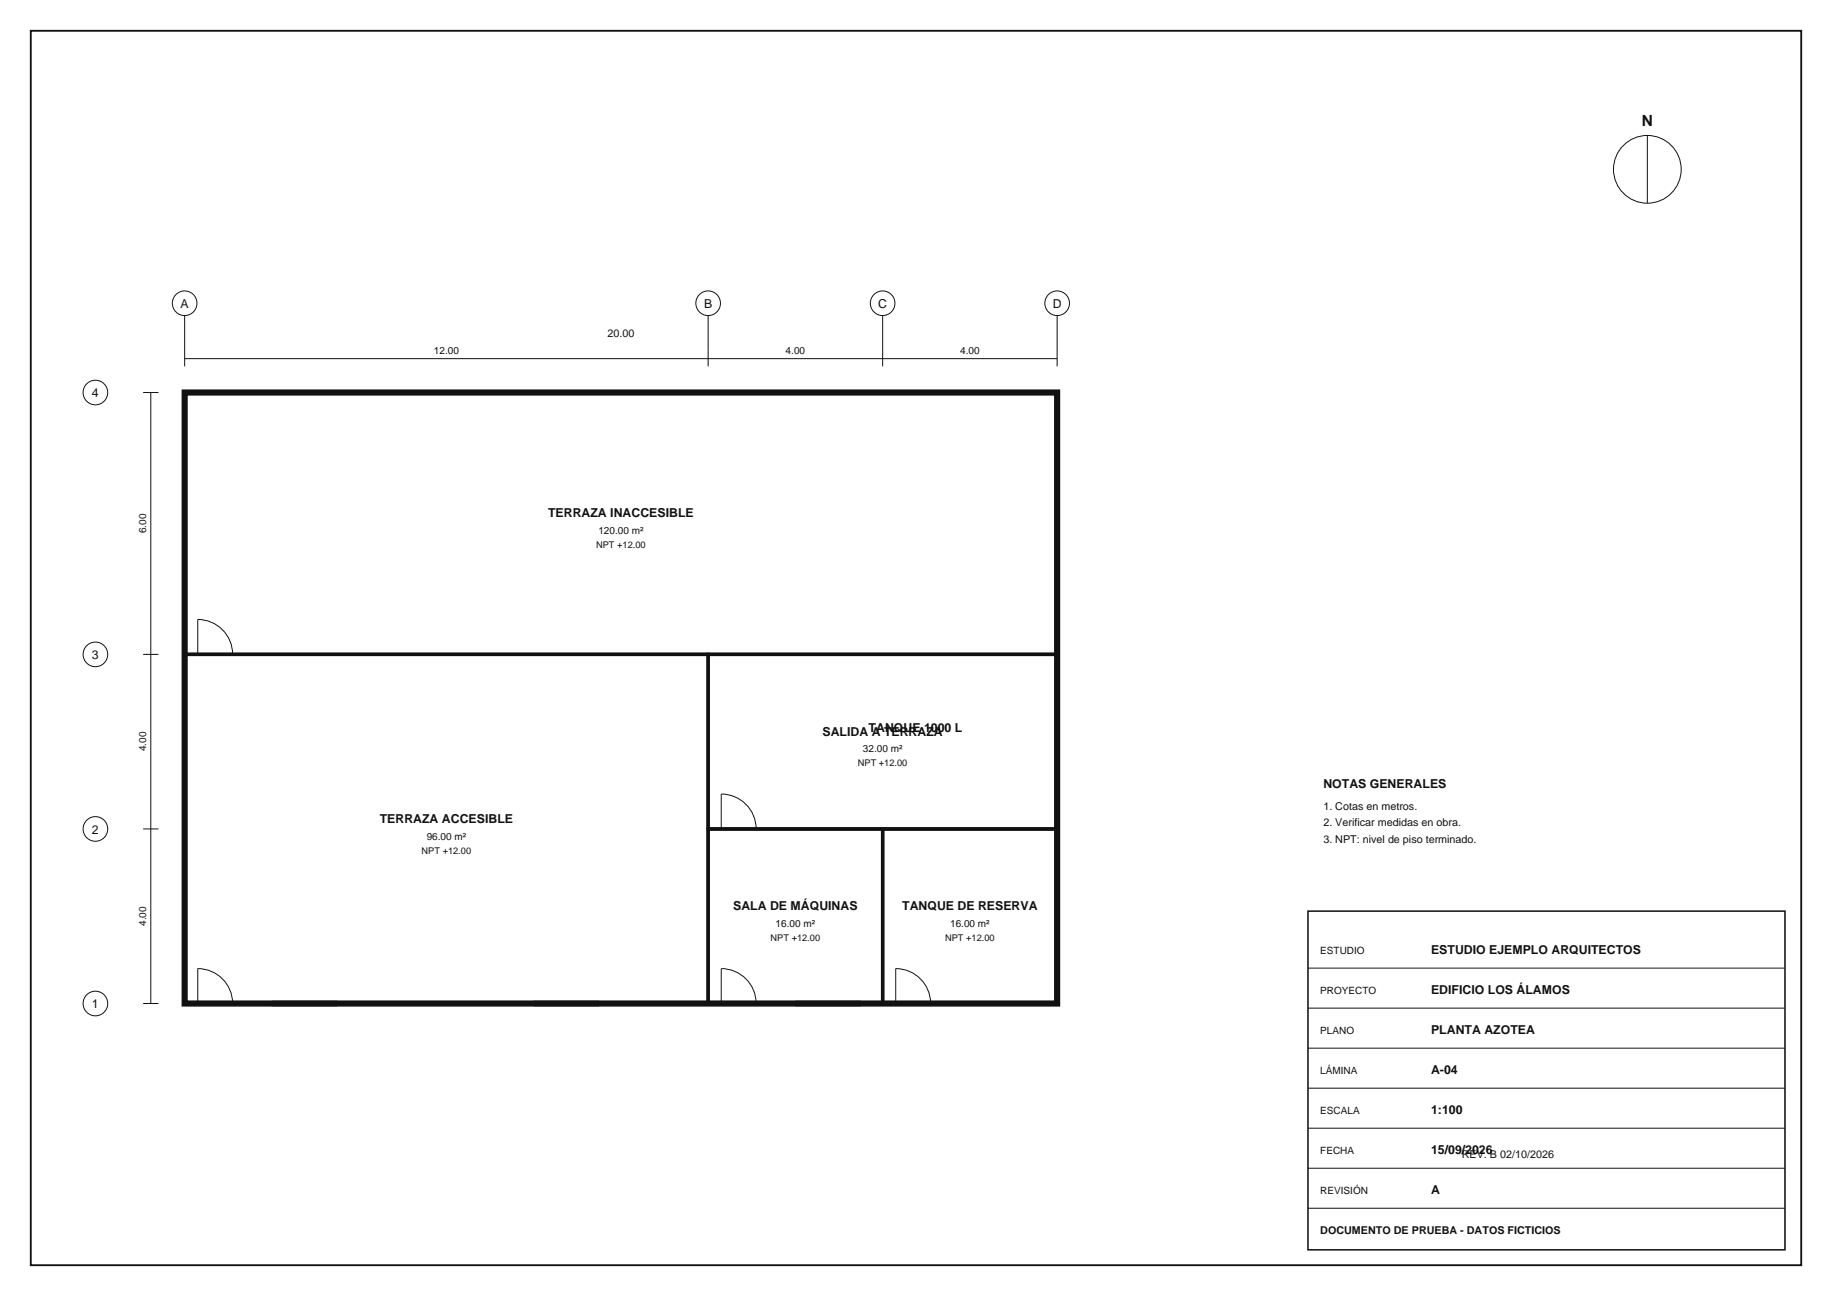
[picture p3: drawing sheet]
<svg xmlns="http://www.w3.org/2000/svg" width="420mm" height="297mm" viewBox="0 0 420 297" stroke-linecap="round" stroke-linejoin="round" font-family="sans-serif">
<defs><g id="words">
<text font-size="3.5" fill="#111" x="376.4" y="28.9">N</text>
<g font-size="2.8" fill="#111">
<text x="41.4" y="70.6">A</text>
<text x="161.4" y="70.6">B</text>
<text x="201.3" y="70.6">C</text>
<text x="241.3" y="70.6">D</text>
<text x="21.1" y="91">4</text>
<text x="125.6" y="118.5">TERRAZA INACCESIBLE</text>
<text x="21.1" y="151">3</text>
<text x="199.1" y="167.8">TANQUE 1000 L</text>
<text x="188.6" y="168.6">SALIDA A TERRAZA</text>
<text x="303.4" y="180.6">NOTAS GENERALES</text>
<text x="21.1" y="191">2</text>
<text x="87.1" y="188.6">TERRAZA ACCESIBLE</text>
<text x="168.1" y="208.6">SALA DE MÁQUINAS</text>
<text x="206.8" y="208.6">TANQUE DE RESERVA</text>
<text x="328.1" y="218.7">ESTUDIO EJEMPLO ARQUITECTOS</text>
<text x="328.1" y="227.9">EDIFICIO LOS ÁLAMOS</text>
<text x="21.1" y="231">1</text>
<text x="328.1" y="237">PLANTA AZOTEA</text>
<text x="328.1" y="246.2">A-04</text>
<text x="328.1" y="255.4">1:100</text>
<text x="328.1" y="264.5">15/09/2026</text>
<text x="328.1" y="273.7">A</text>
</g>
<g font-size="2.5" fill="#111">
<text x="139.3" y="77.3">20.00</text>
<text x="303.4" y="185.5">1. Cotas en metros.</text>
<text x="303.4" y="189.4">2. Verificar medidas en obra.</text>
<text x="303.4" y="193.3">3. NPT: nivel de piso terminado.</text>
<text x="335.1" y="265.3">REV. B 02/10/2026</text>
<text x="302.7" y="282.9">DOCUMENTO DE PRUEBA - DATOS FICTICIOS</text>
</g>
<g font-size="2.3" fill="#111">
<text x="99.5" y="81.1">12.00</text>
<text x="180.1" y="81.1">4.00</text>
<text x="220.1" y="81.1">4.00</text>
<text x="33.5" y="122.2" transform="rotate(-90 33.5 122.2)">6.00</text>
<text x="137.2" y="122.4">120.00 m²</text>
<text x="33.5" y="172.2" transform="rotate(-90 33.5 172.2)">4.00</text>
<text x="197.8" y="172.4">32.00 m²</text>
<text x="97.8" y="192.4">96.00 m²</text>
<text x="33.5" y="212.2" transform="rotate(-90 33.5 212.2)">4.00</text>
<text x="177.8" y="212.4">16.00 m²</text>
<text x="217.8" y="212.4">16.00 m²</text>
<text x="302.7" y="218.7">ESTUDIO</text>
<text x="302.7" y="227.9">PROYECTO</text>
<text x="302.7" y="237">PLANO</text>
<text x="302.7" y="246.2">LÁMINA</text>
<text x="302.7" y="255.4">ESCALA</text>
<text x="302.7" y="264.5">FECHA</text>
<text x="302.7" y="273.7">REVISIÓN</text>
</g>
<g font-size="2.1" fill="#111">
<text x="136.7" y="125.6">NPT +12.00</text>
<text x="196.7" y="175.6">NPT +12.00</text>
<text x="96.7" y="195.6">NPT +12.00</text>
<text x="176.7" y="215.6">NPT +12.00</text>
<text x="216.7" y="215.6">NPT +12.00</text>
</g>
</g></defs>
<path d="M7.1 7.1h405.8v282.8h-405.8z" fill="none" stroke="#111" stroke-width=".42"/>
<path d="M42.3 90h200.1v60h-200.1zM42.3 150h120v80h-120zM162.3 150h80.1v40h-80.1zM162.3 190h40.1v40h-40.1zM202.4 190h40v40h-40z" fill="none" stroke="#111" stroke-width=".78" stroke-linecap="butt"/>
<path d="M42.3 90h200.1v140h-200.1z" fill="none" stroke="#111" stroke-width="1.4" stroke-linecap="butt"/>
<g fill="none" stroke="#111" stroke-width=".23">
<path d="M377.7 31v15.6M42.3 72.3v11.7M162.3 72.3v11.7M202.4 72.3v11.7M242.4 72.3v11.7M32.8 90h3.5M34.6 90v140M42.3 82.2h200.1M32.8 150h3.5M45.3 150v-8a8 8 0 0 1 8 8M32.8 190h3.5M165.3 190v-8a8 8 0 0 1 8 8"/>
<path d="M32.8 230h3.5M45.3 230v-8a8 8 0 0 1 8 8M62.3 230.5h15M62.3 230h15M62.3 229.4h15M122.3 230.5h15M122.3 230h15M122.3 229.4h15M165.3 230v-8a8 8 0 0 1 8 8M182.4 230.5h15M182.4 230h15M182.4 229.4h15"/>
<path d="M205.4 230v-8a8 8 0 0 1 8 8M299.9 221.9h109.3M299.9 231h109.3M299.9 240.2h109.3M299.9 249.4h109.3M299.9 258.5h109.3M299.9 267.7h109.3M299.9 276.9h109.3"/>
<circle cx="377.7" cy="38.8" r="7.8"/>
<circle cx="42.3" cy="69.5" r="2.82"/>
<circle cx="162.3" cy="69.5" r="2.82"/>
<circle cx="202.4" cy="69.5" r="2.82"/>
<circle cx="242.4" cy="69.5" r="2.82"/>
<circle cx="21.9" cy="90" r="2.82"/>
<circle cx="21.9" cy="150" r="2.82"/>
<circle cx="21.9" cy="190" r="2.82"/>
<circle cx="21.9" cy="230" r="2.82"/>
</g>
<path d="M299.9 208.8h109.3v77.6h-109.3z" fill="none" stroke="#111" stroke-width=".35"/>
<use href="#words"/>
</svg>
